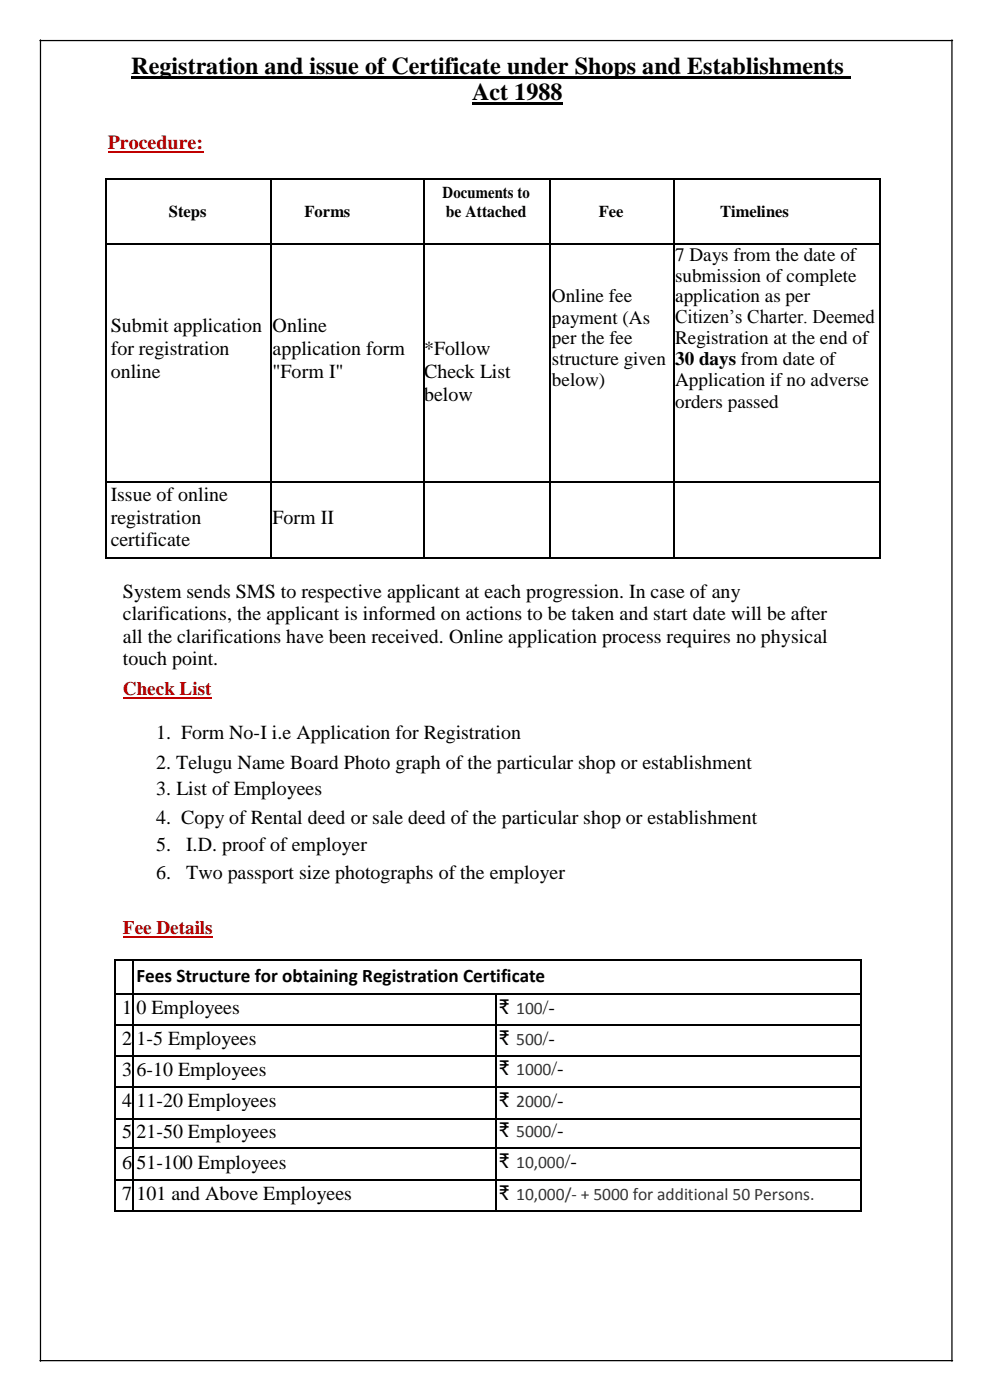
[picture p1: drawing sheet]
<svg xmlns="http://www.w3.org/2000/svg" width="210mm" height="297mm" viewBox="0 0 210 297" stroke-linecap="round" stroke-linejoin="round" font-family="sans-serif">
<defs><g id="words">
<g font-size="5.1">
<text x="27.9" y="15.6">Registration and issue of Certificate under Shops and Establishments</text>
<text x="100.2" y="21.2">Act 1988</text>
</g>
<text font-size="4.2" fill="#c00000" x="22.9" y="31.7">Procedure:</text>
<g font-size="4.2">
<text x="23.5" y="70.5">Submit application</text>
<text x="57.8" y="70.5">Online</text>
<text x="23.5" y="75.4">for registration</text>
<text x="57.8" y="75.4">application form</text>
<text x="90" y="75.4">*Follow</text>
<text x="23.5" y="80.1">online</text>
<text x="57.8" y="80.1">&quot;Form I&quot;</text>
<text x="90" y="80.1">Check List</text>
<text x="90" y="85.1">below</text>
<text x="23.5" y="106.3">Issue of online</text>
<text x="23.5" y="111.1">registration</text>
<text x="57.8" y="111.1">Form II</text>
<text x="23.5" y="115.9">certificate</text>
<text x="26.1" y="126.8">System sends SMS to respective applicant at each progression. In case of any</text>
<text x="26.1" y="131.6">clarifications, the applicant is informed on actions to be taken and start date will be after</text>
<text x="26.1" y="136.4">all the clarifications have been received. Online application process requires no physical</text>
<text x="26.1" y="141.2">touch point.</text>
<text x="33.2" y="156.9">1. Form No-I i.e Application for Registration</text>
<text x="33.2" y="163.2">2. Telugu Name Board Photo graph of the particular shop or establishment</text>
<text x="33.2" y="168.8">3. List of Employees</text>
<text x="33.2" y="174.9">4. Copy of Rental deed or sale deed of the particular shop or establishment</text>
<text x="33.1" y="180.7">5.</text>
<text x="39.5" y="180.7">I.D. proof of employer</text>
<text x="33.1" y="186.5">6.</text>
<text x="39.5" y="186.5">Two passport size photographs of the employer</text>
<text x="25.9" y="215.2">1</text>
<text x="29" y="215.2">0 Employees</text>
<text x="105.9" y="215.1">₹</text>
<text x="115.2" y="215.1">/</text>
<text x="116.4" y="215.1">-</text>
<text x="25.9" y="221.8">2</text>
<text x="29" y="221.8">1-5 Employees</text>
<text x="105.9" y="221.8">₹</text>
<text x="115.2" y="221.8">/</text>
<text x="116.4" y="221.8">-</text>
<text x="25.9" y="228.3">3</text>
<text x="29" y="228.3">6-10 Employees</text>
<text x="105.9" y="228.2">₹</text>
<text x="117" y="228.2">/</text>
<text x="118.2" y="228.2">-</text>
<text x="25.9" y="234.9">4</text>
<text x="29" y="234.9">11-20 Employees</text>
<text x="105.9" y="234.9">₹</text>
<text x="117" y="234.9">/</text>
<text x="118.2" y="234.9">-</text>
<text x="25.9" y="241.5">5</text>
<text x="29" y="241.5">21-50 Employees</text>
<text x="105.9" y="241.4">₹</text>
<text x="117" y="241.4">/</text>
<text x="118.2" y="241.4">-</text>
<text x="25.9" y="248.1">6</text>
<text x="29" y="248.1">51-100 Employees</text>
<text x="105.9" y="248">₹</text>
<text x="119.8" y="248">/</text>
<text x="121" y="248">-</text>
<text x="25.9" y="254.7">7</text>
<text x="29" y="254.7">101 and Above Employees</text>
<text x="105.9" y="254.6">₹</text>
</g>
<g font-size="4.1">
<text x="143.2" y="55.4">7 Days from the date of</text>
<text x="143.2" y="59.8">submission of complete</text>
<text x="117.1" y="64.1">Online fee</text>
<text x="143.2" y="64.1">application as per</text>
<text x="117.1" y="68.7">payment (As</text>
<text x="143.2" y="68.6">Citizen’s Charter. Deemed</text>
<text x="117.1" y="73">per the fee</text>
<text x="117.1" y="77.5">structure given</text>
<text x="143.2" y="73">Registration at the end of</text>
<text x="143.2" y="77.5">30 days from date of</text>
<text x="117.1" y="82">below)</text>
<text x="143.2" y="82">Application if no adverse</text>
<text x="143.2" y="86.5">orders passed</text>
<text x="29" y="208.4">Fees Structure for obtaining Registration Certificate</text>
</g>
<g font-size="4.1" fill="#c00000">
<text x="26.1" y="147.5">Check List</text>
<text x="26.1" y="198.3">Fee Details</text>
</g>
<g font-size="3.7" fill="#333">
<text x="109.5" y="215.1">100</text>
<text x="109.5" y="221.8">500</text>
<text x="109.5" y="228.2">1000</text>
<text x="109.5" y="234.9">2000</text>
<text x="109.5" y="241.4">5000</text>
<text x="109.5" y="248">10,000</text>
<text x="109.5" y="254.6">10,000/- + 5000 for additional 50 Persons.</text>
</g>
<g font-size="3.5">
<text x="93.9" y="42">Documents to</text>
<text x="35.8" y="46">Steps</text>
<text x="64.6" y="46">Forms</text>
<text x="94.6" y="46">be Attached</text>
<text x="127" y="46">Fee</text>
<text x="152.8" y="46">Timelines</text>
</g>
</g></defs>
<path d="M8.5 8.6h193.6M8.6 8.5v280.4M202 8.5v280.4M8.5 288.8h193.6" fill="none" stroke="#000" stroke-width=".26"/>
<g fill="#000">
<path d="M27.9 16.2h152.5v.5h-152.5z" fill-rule="evenodd"/>
<path d="M22.4 37.8h.3v.3h-.3z" fill-rule="evenodd"/>
<path d="M22.4 37.8h.3v.3h-.3z" fill-rule="evenodd"/>
<path d="M57.3 37.8h.4v.3h-.4z" fill-rule="evenodd"/>
<path d="M89.8 37.8h.3v.3h-.3z" fill-rule="evenodd"/>
<path d="M100.2 21.7h19.2v.5h-19.2z" fill-rule="evenodd"/>
<path d="M116.6 37.8h.3v.3h-.3z" fill-rule="evenodd"/>
<path d="M142.7 37.8h.4v.3h-.4z" fill-rule="evenodd"/>
<path d="M186.5 37.8h.3v.3h-.3z" fill-rule="evenodd"/>
<path d="M186.5 37.8h.3v.3h-.3z" fill-rule="evenodd"/>
<path d="M22.4 51.5h.3v.4h-.3z" fill-rule="evenodd"/>
<path d="M57.3 51.5h.4v.4h-.4z" fill-rule="evenodd"/>
<path d="M89.8 51.5h.3v.4h-.3z" fill-rule="evenodd"/>
<path d="M116.6 51.5h.3v.4h-.3z" fill-rule="evenodd"/>
<path d="M142.7 51.5h.4v.4h-.4z" fill-rule="evenodd"/>
<path d="M186.5 51.5h.3v.4h-.3z" fill-rule="evenodd"/>
<path d="M22.4 81.1h.3v1.8h-.3z" fill-rule="evenodd"/>
<path d="M22.4 86.1h.3v1.3h-.3z" fill-rule="evenodd"/>
<path d="M57.3 81.1h.4v1.8h-.4z" fill-rule="evenodd"/>
<path d="M57.3 86.1h.4v1.3h-.4z" fill-rule="evenodd"/>
<path d="M89.8 81.1h.3v1.8h-.3z" fill-rule="evenodd"/>
<path d="M89.8 86.1h.3v1.3h-.3z" fill-rule="evenodd"/>
<path d="M116.6 81.1h.3v1.8h-.3z" fill-rule="evenodd"/>
<path d="M116.6 86.1h.3v1.3h-.3z" fill-rule="evenodd"/>
<path d="M142.7 81.1h.4v1.8h-.4z" fill-rule="evenodd"/>
<path d="M142.7 86.1h.4v1.3h-.4z" fill-rule="evenodd"/>
<path d="M186.5 81.1h.3v1.8h-.3z" fill-rule="evenodd"/>
<path d="M186.5 86.1h.3v1.3h-.3z" fill-rule="evenodd"/>
<path d="M22.4 102.1h.3v.4h-.3z" fill-rule="evenodd"/>
<path d="M22.4 116.9h.3v1.4h-.3z" fill-rule="evenodd"/>
<path d="M22.4 118.3h.3v.3h-.3z" fill-rule="evenodd"/>
<path d="M22.4 118.3h.3v.3h-.3z" fill-rule="evenodd"/>
<path d="M57.3 102.1h.4v.4h-.4z" fill-rule="evenodd"/>
<path d="M57.3 116.9h.4v1.4h-.4z" fill-rule="evenodd"/>
<path d="M57.3 118.3h.4v.3h-.4z" fill-rule="evenodd"/>
<path d="M89.8 102.1h.3v.4h-.3z" fill-rule="evenodd"/>
<path d="M89.8 116.9h.3v1.4h-.3z" fill-rule="evenodd"/>
<path d="M89.8 118.3h.3v.3h-.3z" fill-rule="evenodd"/>
<path d="M116.6 102.1h.3v.4h-.3z" fill-rule="evenodd"/>
<path d="M116.6 116.9h.3v1.4h-.3z" fill-rule="evenodd"/>
<path d="M116.6 118.3h.3v.3h-.3z" fill-rule="evenodd"/>
<path d="M142.7 102.1h.4v.4h-.4z" fill-rule="evenodd"/>
<path d="M142.7 116.9h.4v1.4h-.4z" fill-rule="evenodd"/>
<path d="M142.7 118.3h.4v.3h-.4z" fill-rule="evenodd"/>
<path d="M186.5 102.1h.3v.4h-.3z" fill-rule="evenodd"/>
<path d="M186.5 116.9h.3v1.4h-.3z" fill-rule="evenodd"/>
<path d="M186.5 118.3h.3v.3h-.3z" fill-rule="evenodd"/>
<path d="M186.5 118.3h.3v.3h-.3z" fill-rule="evenodd"/>
<path d="M24.2 203.6h.3v.3h-.3z" fill-rule="evenodd"/>
<path d="M24.2 203.6h.3v.3h-.3z" fill-rule="evenodd"/>
<path d="M24.2 209.4h.3v1.3h-.3z" fill-rule="evenodd"/>
<path d="M28 203.6h.4v.3h-.4z" fill-rule="evenodd"/>
<path d="M28 209.4h.4v1.3h-.4z" fill-rule="evenodd"/>
<path d="M182.6 203.6h.3v.3h-.3z" fill-rule="evenodd"/>
<path d="M182.6 203.6h.3v.3h-.3z" fill-rule="evenodd"/>
<path d="M182.6 209.4h.3v1.3h-.3z" fill-rule="evenodd"/>
</g>
<path d="M22.9 32.3h20.2" fill="none" stroke="#c00000" stroke-width=".42"/>
<g fill="none" stroke="#000" stroke-width=".34">
<path d="M22.6 38.1v13.4M22.7 37.9h34.6M57.5 38.1v13.4M57.7 37.9h32.1M90 38.1v13.4M90.1 37.9h26.5M116.8 38.1v13.4M116.9 37.9h25.8M142.9 38.1v13.4M143.1 37.9h43.4M186.6 38.1v13.4M22.6 51.9v29.2"/>
<path d="M22.7 51.7h34.6M57.5 51.9v29.2M57.7 51.7h32.1M90 51.9v29.2M90.1 51.7h26.5M116.8 51.9v29.2M116.9 51.7h25.8M142.9 51.9v29.2M143.1 51.7h43.4M186.6 51.9v29.2M22.6 82.9v3.2M22.6 87.4v14.7"/>
<path d="M57.5 82.9v3.2M57.5 87.4v14.7M90 82.9v3.2M90 87.4v14.7M116.8 82.9v3.2M116.8 87.4v14.7M142.9 82.9v3.2M142.9 87.4v14.7M186.6 82.9v3.2M186.6 87.4v14.7M22.6 102.5v14.4M22.7 102.3h34.6"/>
<path d="M22.7 118.5h34.6M57.5 102.5v14.4M57.7 102.3h32.1M57.7 118.5h32.1M90 102.5v14.4M90.1 102.3h26.5M90.1 118.5h26.5M116.8 102.5v14.4M116.9 102.3h25.8M116.9 118.5h25.8M142.9 102.5v14.4M143.1 102.3h43.4"/>
<path d="M143.1 118.5h43.4M186.6 102.5v14.4M24.4 203.9v5.5M24.5 203.7h3.5M28.2 203.9v5.5M28.4 203.7h154.2M182.8 203.9v5.5"/>
</g>
<path d="M26.1 148.1h18.8M26.1 198.9h19" fill="none" stroke="#c00000" stroke-width=".38"/>
<path d="M109.5 211.1h5.7v5h-5.7z" fill-rule="evenodd" fill="#fff"/>
<g fill="#000">
<path d="M24.2 210.7h.3v.4h-.3z" fill-rule="evenodd"/>
<path d="M24.2 216.2h.3v1.1h-.3z" fill-rule="evenodd"/>
<path d="M28 210.7h.4v.4h-.4z" fill-rule="evenodd"/>
<path d="M28 216.2h.4v1.1h-.4z" fill-rule="evenodd"/>
<path d="M105 210.7h.3v.4h-.3z" fill-rule="evenodd"/>
<path d="M105 216.2h.3v1.1h-.3z" fill-rule="evenodd"/>
<path d="M105.3 210.7h.3v.4h-.3z" fill-rule="evenodd"/>
<path d="M182.6 210.7h.3v.4h-.3z" fill-rule="evenodd"/>
<path d="M182.6 216.2h.3v1.1h-.3z" fill-rule="evenodd"/>
</g>
<path d="M24.4 211.1v5.1M24.5 210.9h3.5M28.2 211.1v5.1M28.4 210.9h76.6M105.1 211.1v5.1M105.6 210.9h77M182.8 211.1v5.1" fill="none" stroke="#000" stroke-width=".34"/>
<path d="M109.5 217.7h5.7v5.1h-5.7z" fill-rule="evenodd" fill="#fff"/>
<g fill="#000">
<path d="M24.2 217.3h.3v.4h-.3z" fill-rule="evenodd"/>
<path d="M28 217.3h.4v.4h-.4z" fill-rule="evenodd"/>
<path d="M105 217.3h.3v.4h-.3z" fill-rule="evenodd"/>
<path d="M182.6 217.3h.3v.4h-.3z" fill-rule="evenodd"/>
<path d="M24.2 222.8h.3v1.2h-.3z" fill-rule="evenodd"/>
<path d="M28 222.8h.4v1.2h-.4z" fill-rule="evenodd"/>
<path d="M105 222.8h.3v1.2h-.3z" fill-rule="evenodd"/>
<path d="M182.6 222.8h.3v1.2h-.3z" fill-rule="evenodd"/>
</g>
<path d="M24.4 217.7v5.1M24.5 217.5h3.5M28.2 217.7v5.1M28.4 217.5h76.6M105.1 217.7v5.1M105.3 217.5h77.3M182.8 217.7v5.1" fill="none" stroke="#000" stroke-width=".34"/>
<path d="M109.5 224.3h7.5v4.9h-7.5z" fill-rule="evenodd" fill="#fff"/>
<g fill="#000">
<path d="M24.2 224h.3v.3h-.3z" fill-rule="evenodd"/>
<path d="M24.2 229.2h.3v1.4h-.3z" fill-rule="evenodd"/>
<path d="M28 224h.4v.3h-.4z" fill-rule="evenodd"/>
<path d="M28 229.2h.4v1.4h-.4z" fill-rule="evenodd"/>
<path d="M105 224h.3v.3h-.3z" fill-rule="evenodd"/>
<path d="M105 229.2h.3v1.4h-.3z" fill-rule="evenodd"/>
<path d="M182.6 224h.3v.3h-.3z" fill-rule="evenodd"/>
<path d="M182.6 229.2h.3v1.4h-.3z" fill-rule="evenodd"/>
</g>
<path d="M24.4 224.3v4.9M24.5 224.1h3.5M28.2 224.3v4.9M28.4 224.1h76.6M105.1 224.3v4.9M105.3 224.1h77.3M182.8 224.3v4.9" fill="none" stroke="#000" stroke-width=".34"/>
<path d="M109.5 231h7.5v4.8h-7.5z" fill-rule="evenodd" fill="#fff"/>
<g fill="#000">
<path d="M24.2 230.6h.3v.3h-.3z" fill-rule="evenodd"/>
<path d="M24.2 235.8h.3v1.4h-.3z" fill-rule="evenodd"/>
<path d="M28 230.6h.4v.3h-.4z" fill-rule="evenodd"/>
<path d="M28 235.8h.4v1.4h-.4z" fill-rule="evenodd"/>
<path d="M105 230.6h.3v.3h-.3z" fill-rule="evenodd"/>
<path d="M105 235.8h.3v1.4h-.3z" fill-rule="evenodd"/>
<path d="M182.6 230.6h.3v.3h-.3z" fill-rule="evenodd"/>
<path d="M182.6 235.8h.3v1.4h-.3z" fill-rule="evenodd"/>
</g>
<path d="M24.4 230.9v4.9M24.5 230.7h3.5M28.2 230.9v4.9M28.4 230.7h76.6M105.1 230.9v4.9M105.3 230.7h77.3M182.8 230.9v4.9" fill="none" stroke="#000" stroke-width=".34"/>
<path d="M109.5 237.6h7.5v4.8h-7.5z" fill-rule="evenodd" fill="#fff"/>
<g fill="#000">
<path d="M24.2 237.2h.3v.4h-.3z" fill-rule="evenodd"/>
<path d="M28 237.2h.4v.4h-.4z" fill-rule="evenodd"/>
<path d="M105 237.2h.3v.4h-.3z" fill-rule="evenodd"/>
<path d="M182.6 237.2h.3v.4h-.3z" fill-rule="evenodd"/>
<path d="M24.2 242.4h.3v1.2h-.3z" fill-rule="evenodd"/>
<path d="M28 242.4h.4v1.2h-.4z" fill-rule="evenodd"/>
<path d="M105 242.4h.3v1.2h-.3z" fill-rule="evenodd"/>
<path d="M182.6 242.4h.3v1.2h-.3z" fill-rule="evenodd"/>
</g>
<path d="M24.4 237.6v4.8M24.5 237.4h3.5M28.2 237.6v4.8M28.4 237.4h76.6M105.1 237.6v4.8M105.3 237.4h77.3M182.8 237.6v4.8" fill="none" stroke="#000" stroke-width=".34"/>
<path d="M109.5 243.9h10.3v5.1h-10.3z" fill-rule="evenodd" fill="#fff"/>
<g fill="#000">
<path d="M24.2 243.6h.3v.3h-.3z" fill-rule="evenodd"/>
<path d="M24.2 249h.3v1.2h-.3z" fill-rule="evenodd"/>
<path d="M28 243.6h.4v.3h-.4z" fill-rule="evenodd"/>
<path d="M28 249h.4v1.2h-.4z" fill-rule="evenodd"/>
<path d="M105 243.6h.3v.3h-.3z" fill-rule="evenodd"/>
<path d="M105 249h.3v1.2h-.3z" fill-rule="evenodd"/>
<path d="M182.6 243.6h.3v.3h-.3z" fill-rule="evenodd"/>
<path d="M182.6 249h.3v1.2h-.3z" fill-rule="evenodd"/>
</g>
<path d="M24.4 243.9v5.1M24.5 243.7h3.5M28.2 243.9v5.1M28.4 243.7h76.6M105.1 243.9v5.1M105.3 243.7h77.3M182.8 243.9v5.1" fill="none" stroke="#000" stroke-width=".34"/>
<path d="M109.5 250.6h63.3v5h-63.3z" fill-rule="evenodd" fill="#fff"/>
<g fill="#000">
<path d="M24.2 250.2h.3v.3h-.3z" fill-rule="evenodd"/>
<path d="M24.2 255.6h.3v1.2h-.3z" fill-rule="evenodd"/>
<path d="M24.2 256.8h.3v.4h-.3z" fill-rule="evenodd"/>
<path d="M24.2 256.8h.3v.4h-.3z" fill-rule="evenodd"/>
<path d="M28 250.2h.4v.3h-.4z" fill-rule="evenodd"/>
<path d="M28 255.6h.4v1.2h-.4z" fill-rule="evenodd"/>
<path d="M28 256.8h.4v.4h-.4z" fill-rule="evenodd"/>
<path d="M105 250.2h.3v.3h-.3z" fill-rule="evenodd"/>
<path d="M105 255.6h.3v1.2h-.3z" fill-rule="evenodd"/>
<path d="M105 256.8h.3v.4h-.3z" fill-rule="evenodd"/>
<path d="M182.6 250.2h.3v.3h-.3z" fill-rule="evenodd"/>
<path d="M182.6 255.6h.3v1.2h-.3z" fill-rule="evenodd"/>
<path d="M182.6 256.8h.3v.4h-.3z" fill-rule="evenodd"/>
<path d="M182.6 256.8h.3v.4h-.3z" fill-rule="evenodd"/>
</g>
<path d="M24.4 250.5v5.1M24.5 250.4h3.5M24.5 257h3.5M28.2 250.5v5.1M28.4 250.4h76.6M28.4 257h76.6M105.1 250.5v5.1M105.3 250.4h77.3M105.3 257h77.3M182.8 250.5v5.1" fill="none" stroke="#000" stroke-width=".34"/>
<use href="#words"/>
</svg>
